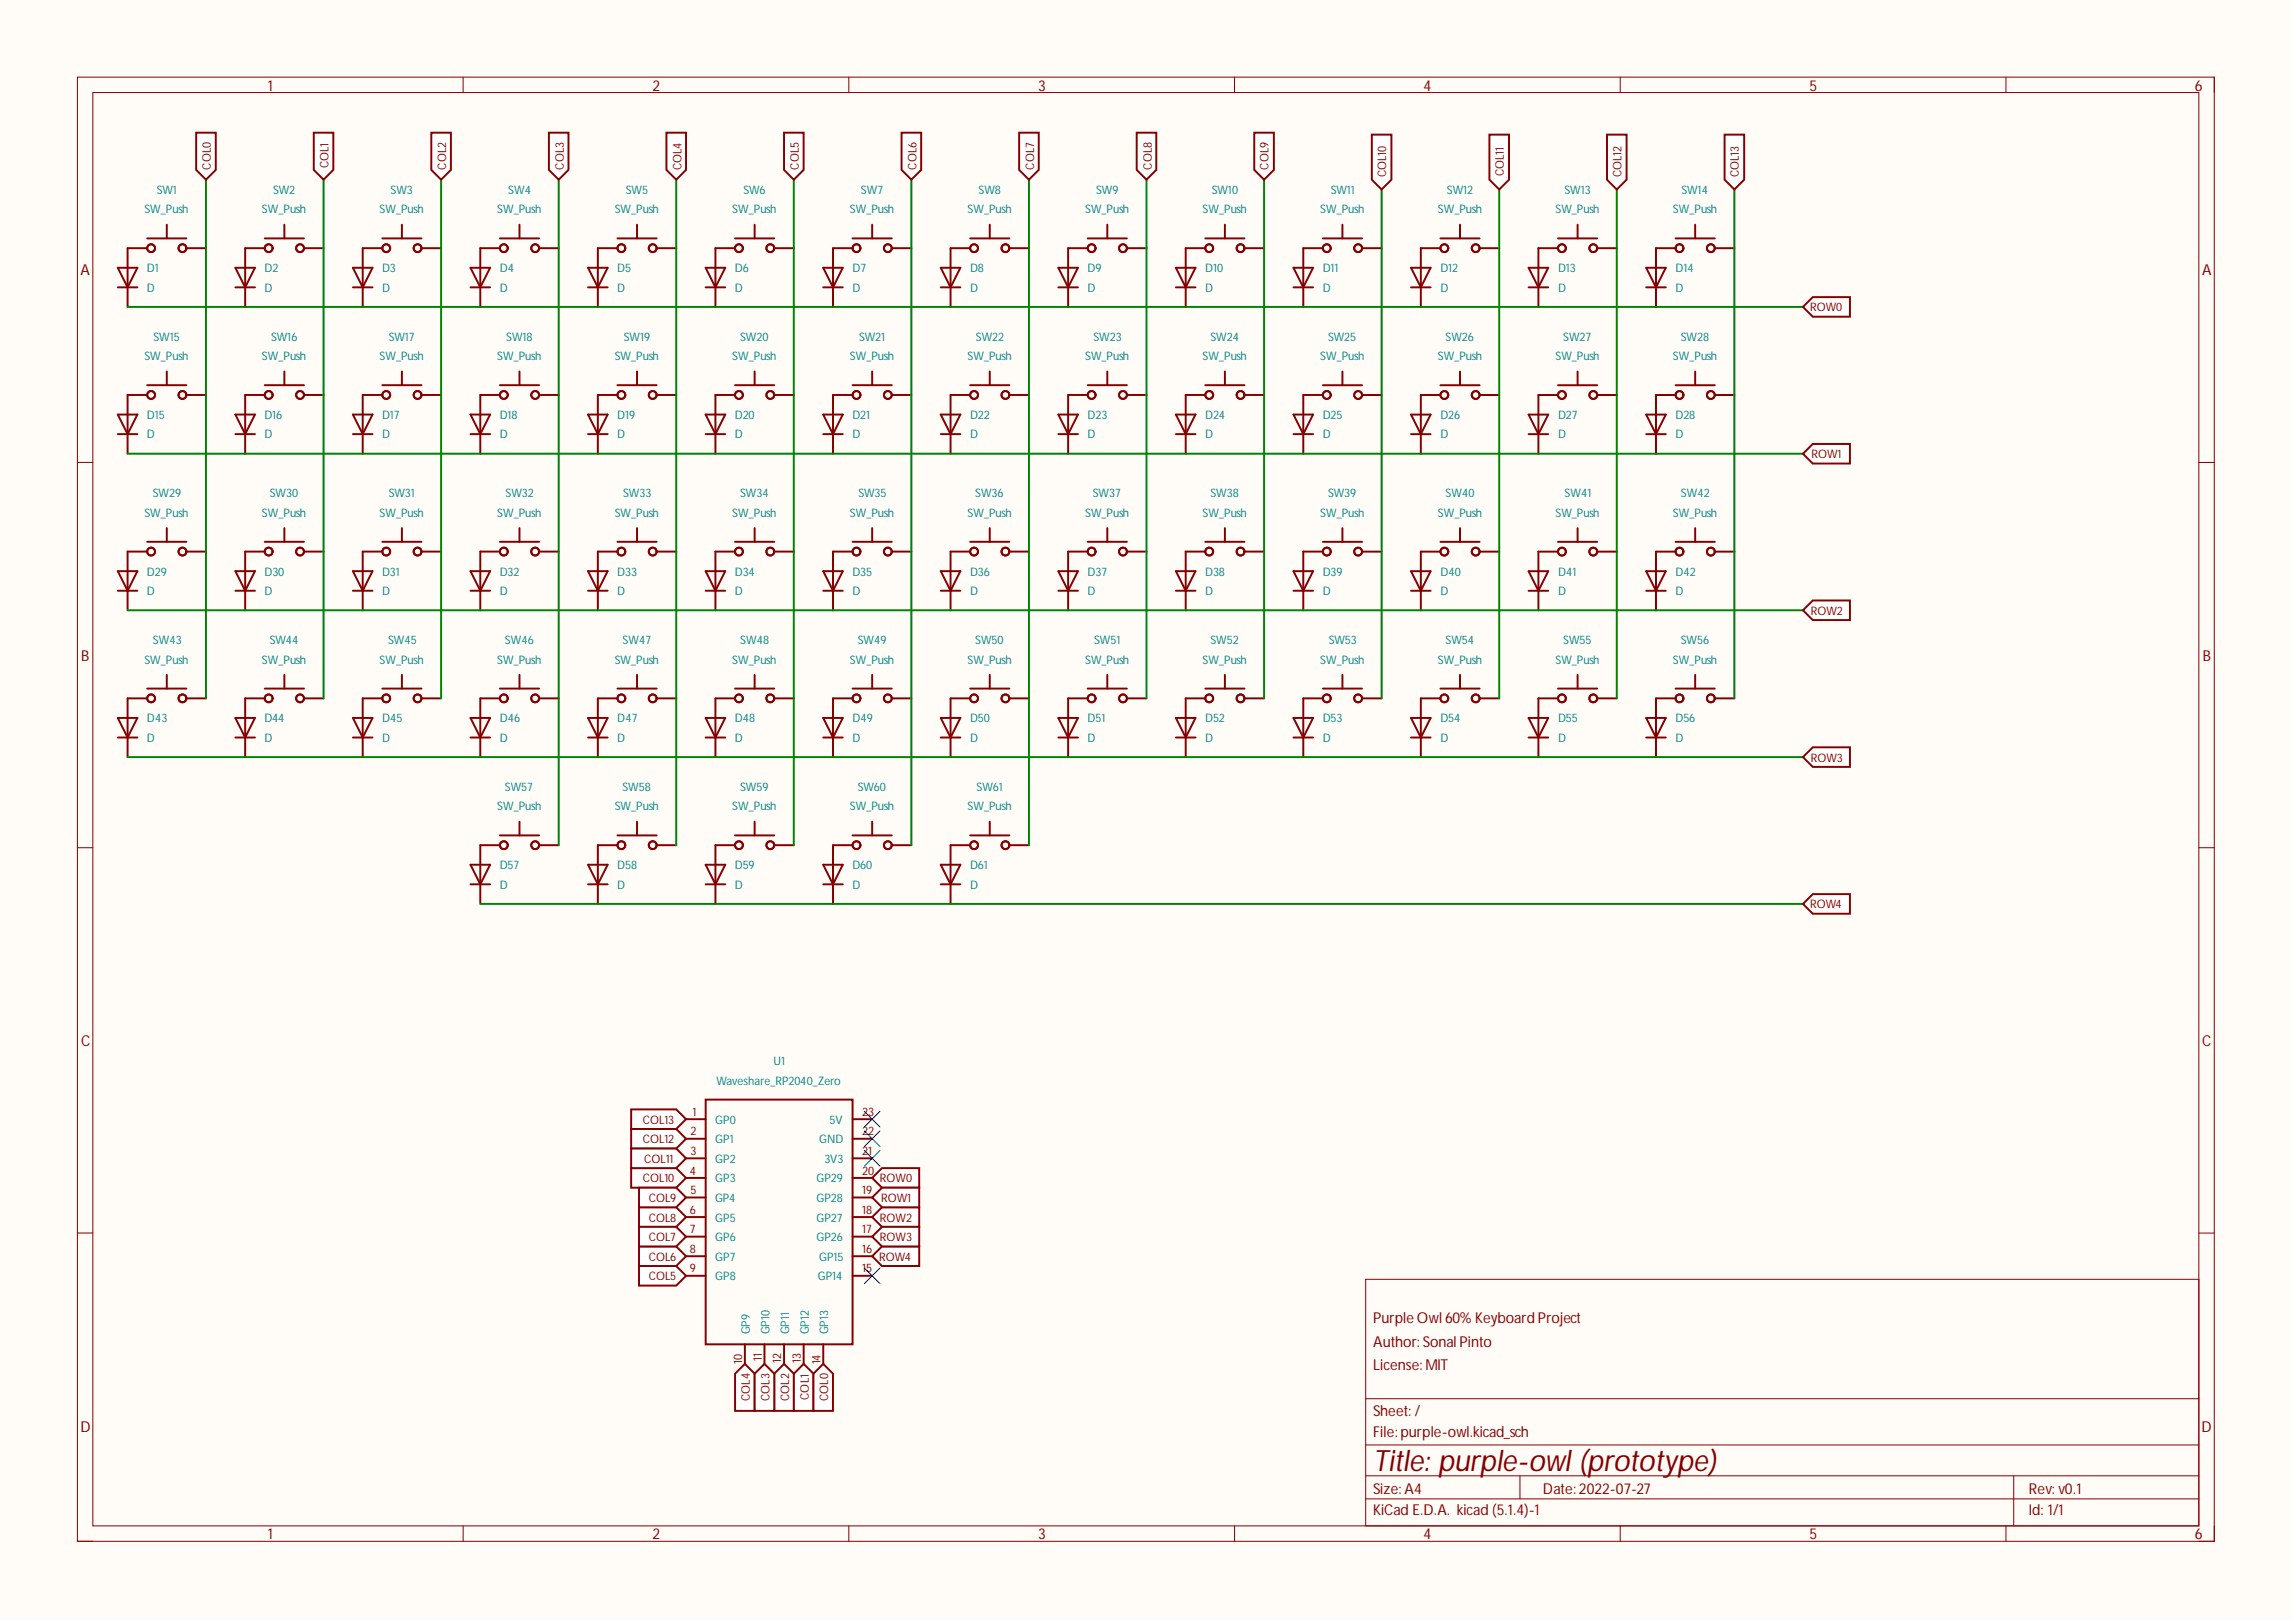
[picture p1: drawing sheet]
<svg xmlns="http://www.w3.org/2000/svg" width="297mm" height="210mm" viewBox="0 0 297 210" stroke-linecap="round" stroke-linejoin="round" font-family="sans-serif">
<defs><g id="words">
<text font-size="3.8" fill="#840000" x="177.6" y="190.3">Title: purple-owl (prototype)</text>
<g font-size="1.9" fill="#840000">
<text x="34.7" y="11.7">1</text>
<text x="84.4" y="11.7">2</text>
<text x="134.3" y="11.7">3</text>
<text x="184.2" y="11.7">4</text>
<text x="234.1" y="11.7">5</text>
<text x="284" y="11.7">6</text>
<text x="10.4" y="35.6">A</text>
<text x="284.9" y="35.6">A</text>
<text x="10.5" y="85.5">B</text>
<text x="285" y="85.5">B</text>
<text x="10.5" y="135.4">C</text>
<text x="284.9" y="135.4">C</text>
<text x="177.6" y="171.3">Purple Owl 60% Keyboard Project</text>
<text x="177.6" y="177.3">License:MIT</text>
<text x="177.6" y="174.3">Author:Sonal Pinto</text>
<text x="10.4" y="185.3">D</text>
<text x="177.6" y="185.9">File:purple-owl.kicad_sch</text>
<text x="177.6" y="183.2">Sheet: /</text>
<text x="284.8" y="185.3">D</text>
<text x="177.6" y="196.1">KiCad E.D.A. kicad (5.1.4)-1</text>
<text x="177.6" y="193.3">Size:A4</text>
<text x="199.6" y="193.3">Date:2022-07-27</text>
<text x="262.5" y="193.3">Rev: v0.1</text>
<text x="262.5" y="196.1">Id: 1/1</text>
<text x="34.7" y="199.2">1</text>
<text x="84.4" y="199.2">2</text>
<text x="134.3" y="199.2">3</text>
<text x="184.2" y="199.2">4</text>
<text x="234.1" y="199.2">5</text>
<text x="284" y="199.2">6</text>
</g>
<g font-size="1.5" fill="#800000">
<text x="27.3" y="22" transform="rotate(-90 27.3 22)">COL0</text>
<text x="42.5" y="21.8" transform="rotate(-90 42.5 21.8)">COL1</text>
<text x="57.7" y="22" transform="rotate(-90 57.7 22)">COL2</text>
<text x="72.9" y="22" transform="rotate(-90 72.9 22)">COL3</text>
<text x="88.1" y="22" transform="rotate(-90 88.1 22)">COL4</text>
<text x="103.4" y="22" transform="rotate(-90 103.4 22)">COL5</text>
<text x="118.6" y="22" transform="rotate(-90 118.6 22)">COL6</text>
<text x="133.8" y="22" transform="rotate(-90 133.8 22)">COL7</text>
<text x="149" y="22" transform="rotate(-90 149 22)">COL8</text>
<text x="164.1" y="22" transform="rotate(-90 164.1 22)">COL9</text>
<text x="179.3" y="23" transform="rotate(-90 179.3 23)">COL10</text>
<text x="194.5" y="22.8" transform="rotate(-90 194.5 22.8)">COL11</text>
<text x="209.8" y="23" transform="rotate(-90 209.8 23)">COL12</text>
<text x="225" y="23" transform="rotate(-90 225 23)">COL13</text>
<text x="234.2" y="40.3">ROW0</text>
<text x="234.4" y="59.3">ROW1</text>
<text x="234.3" y="79.5">ROW2</text>
<text x="234.3" y="98.5">ROW3</text>
<text x="234.2" y="117.5">ROW4</text>
<text x="83.2" y="147.9">COL12</text>
<text x="83.2" y="145.4">COL13</text>
<text x="83.2" y="153">COL10</text>
<text x="83.3" y="150.5">COL11</text>
<text x="83.9" y="155.5">COL9</text>
<text x="113.8" y="153">ROW0</text>
<text x="114" y="155.5">ROW1</text>
<text x="83.9" y="158.1">COL8</text>
<text x="83.9" y="160.6">COL7</text>
<text x="113.8" y="158.1">ROW2</text>
<text x="113.8" y="160.6">ROW3</text>
<text x="83.9" y="165.7">COL5</text>
<text x="83.9" y="163.1">COL6</text>
<text x="113.8" y="163.1">ROW4</text>
<text x="97" y="181.3" transform="rotate(-90 97 181.3)">COL4</text>
<text x="99.6" y="181.3" transform="rotate(-90 99.6 181.3)">COL3</text>
<text x="102.1" y="181.3" transform="rotate(-90 102.1 181.3)">COL2</text>
<text x="104.6" y="181.1" transform="rotate(-90 104.6 181.1)">COL1</text>
<text x="107.2" y="181.3" transform="rotate(-90 107.2 181.3)">COL0</text>
</g>
<g font-size="1.5" fill="#008484">
<text x="18.7" y="27.6">SW_Push</text>
<text x="20.3" y="25.1">SW1</text>
<text x="33.9" y="27.6">SW_Push</text>
<text x="35.3" y="25.1">SW2</text>
<text x="49.1" y="27.6">SW_Push</text>
<text x="50.5" y="25.1">SW3</text>
<text x="64.3" y="27.6">SW_Push</text>
<text x="65.8" y="25.1">SW4</text>
<text x="79.5" y="27.6">SW_Push</text>
<text x="81" y="25.1">SW5</text>
<text x="94.7" y="27.6">SW_Push</text>
<text x="96.2" y="25.1">SW6</text>
<text x="110" y="27.6">SW_Push</text>
<text x="111.4" y="25.1">SW7</text>
<text x="125.2" y="27.6">SW_Push</text>
<text x="126.6" y="25.1">SW8</text>
<text x="140.4" y="27.6">SW_Push</text>
<text x="141.8" y="25.1">SW9</text>
<text x="155.6" y="27.6">SW_Push</text>
<text x="156.8" y="25.1">SW10</text>
<text x="170.8" y="27.6">SW_Push</text>
<text x="172.2" y="25.1">SW11</text>
<text x="186" y="27.6">SW_Push</text>
<text x="187.2" y="25.1">SW12</text>
<text x="201.2" y="27.6">SW_Push</text>
<text x="202.4" y="25.1">SW13</text>
<text x="216.4" y="27.6">SW_Push</text>
<text x="217.5" y="25.1">SW14</text>
<text x="19" y="35.2">D1</text>
<text x="34.2" y="35.2">D2</text>
<text x="49.4" y="35.2">D3</text>
<text x="64.7" y="35.2">D4</text>
<text x="79.9" y="35.2">D5</text>
<text x="95.1" y="35.2">D6</text>
<text x="110.3" y="35.2">D7</text>
<text x="125.5" y="35.2">D8</text>
<text x="140.7" y="35.2">D9</text>
<text x="155.9" y="35.2">D10</text>
<text x="171.1" y="35.2">D11</text>
<text x="186.4" y="35.2">D12</text>
<text x="201.6" y="35.2">D13</text>
<text x="216.8" y="35.2">D14</text>
<text x="19" y="37.7">D</text>
<text x="34.2" y="37.7">D</text>
<text x="49.4" y="37.7">D</text>
<text x="64.7" y="37.7">D</text>
<text x="79.9" y="37.7">D</text>
<text x="95.1" y="37.7">D</text>
<text x="110.3" y="37.7">D</text>
<text x="125.5" y="37.7">D</text>
<text x="140.7" y="37.7">D</text>
<text x="155.9" y="37.7">D</text>
<text x="171.1" y="37.7">D</text>
<text x="186.4" y="37.7">D</text>
<text x="201.6" y="37.7">D</text>
<text x="216.8" y="37.7">D</text>
<text x="18.7" y="46.6">SW_Push</text>
<text x="19.9" y="44.1">SW15</text>
<text x="33.9" y="46.6">SW_Push</text>
<text x="35.1" y="44.1">SW16</text>
<text x="49.1" y="46.6">SW_Push</text>
<text x="50.3" y="44.1">SW17</text>
<text x="64.3" y="46.6">SW_Push</text>
<text x="65.5" y="44.1">SW18</text>
<text x="79.5" y="46.6">SW_Push</text>
<text x="80.7" y="44.1">SW19</text>
<text x="94.7" y="46.6">SW_Push</text>
<text x="95.8" y="44.1">SW20</text>
<text x="110" y="46.6">SW_Push</text>
<text x="111.1" y="44.1">SW21</text>
<text x="125.2" y="46.6">SW_Push</text>
<text x="126.3" y="44.1">SW22</text>
<text x="140.4" y="46.6">SW_Push</text>
<text x="141.5" y="44.1">SW23</text>
<text x="155.6" y="46.6">SW_Push</text>
<text x="156.6" y="44.1">SW24</text>
<text x="170.8" y="46.6">SW_Push</text>
<text x="171.8" y="44.1">SW25</text>
<text x="186" y="46.6">SW_Push</text>
<text x="187" y="44.1">SW26</text>
<text x="201.2" y="46.6">SW_Push</text>
<text x="202.2" y="44.1">SW27</text>
<text x="216.4" y="46.6">SW_Push</text>
<text x="217.5" y="44.1">SW28</text>
<text x="19" y="56.7">D</text>
<text x="19" y="54.2">D15</text>
<text x="34.2" y="56.7">D</text>
<text x="34.2" y="54.2">D16</text>
<text x="49.4" y="56.7">D</text>
<text x="49.4" y="54.2">D17</text>
<text x="64.7" y="56.7">D</text>
<text x="64.7" y="54.2">D18</text>
<text x="79.9" y="56.7">D</text>
<text x="79.9" y="54.2">D19</text>
<text x="95.1" y="56.7">D</text>
<text x="95.1" y="54.2">D20</text>
<text x="110.3" y="56.7">D</text>
<text x="110.3" y="54.2">D21</text>
<text x="125.5" y="56.7">D</text>
<text x="125.5" y="54.2">D22</text>
<text x="140.7" y="56.7">D</text>
<text x="140.7" y="54.2">D23</text>
<text x="155.9" y="56.7">D</text>
<text x="155.9" y="54.2">D24</text>
<text x="171.1" y="56.7">D</text>
<text x="171.1" y="54.2">D25</text>
<text x="186.4" y="56.7">D</text>
<text x="186.4" y="54.2">D26</text>
<text x="201.6" y="56.7">D</text>
<text x="201.6" y="54.2">D27</text>
<text x="216.8" y="56.7">D</text>
<text x="216.8" y="54.2">D28</text>
<text x="19.8" y="64.3">SW29</text>
<text x="34.9" y="64.3">SW30</text>
<text x="50.3" y="64.3">SW31</text>
<text x="65.4" y="64.3">SW32</text>
<text x="80.6" y="64.3">SW33</text>
<text x="95.8" y="64.3">SW34</text>
<text x="111" y="64.3">SW35</text>
<text x="126.2" y="64.3">SW36</text>
<text x="141.4" y="64.3">SW37</text>
<text x="156.6" y="64.3">SW38</text>
<text x="171.8" y="64.3">SW39</text>
<text x="187" y="64.3">SW40</text>
<text x="202.4" y="64.3">SW41</text>
<text x="217.5" y="64.3">SW42</text>
<text x="18.7" y="66.9">SW_Push</text>
<text x="33.9" y="66.9">SW_Push</text>
<text x="49.1" y="66.9">SW_Push</text>
<text x="64.3" y="66.9">SW_Push</text>
<text x="79.5" y="66.9">SW_Push</text>
<text x="94.7" y="66.9">SW_Push</text>
<text x="110" y="66.9">SW_Push</text>
<text x="125.2" y="66.9">SW_Push</text>
<text x="140.4" y="66.9">SW_Push</text>
<text x="155.6" y="66.9">SW_Push</text>
<text x="170.8" y="66.9">SW_Push</text>
<text x="186" y="66.9">SW_Push</text>
<text x="201.2" y="66.9">SW_Push</text>
<text x="216.4" y="66.9">SW_Push</text>
<text x="19" y="77">D</text>
<text x="19" y="74.5">D29</text>
<text x="34.2" y="77">D</text>
<text x="34.2" y="74.5">D30</text>
<text x="49.4" y="77">D</text>
<text x="49.4" y="74.5">D31</text>
<text x="64.7" y="77">D</text>
<text x="64.7" y="74.5">D32</text>
<text x="79.9" y="77">D</text>
<text x="79.9" y="74.5">D33</text>
<text x="95.1" y="77">D</text>
<text x="95.1" y="74.5">D34</text>
<text x="110.3" y="77">D</text>
<text x="110.3" y="74.5">D35</text>
<text x="125.5" y="77">D</text>
<text x="125.5" y="74.5">D36</text>
<text x="140.7" y="77">D</text>
<text x="140.7" y="74.5">D37</text>
<text x="155.9" y="77">D</text>
<text x="155.9" y="74.5">D38</text>
<text x="171.1" y="77">D</text>
<text x="171.1" y="74.5">D39</text>
<text x="186.4" y="77">D</text>
<text x="186.4" y="74.5">D40</text>
<text x="201.6" y="77">D</text>
<text x="201.6" y="74.5">D41</text>
<text x="216.8" y="77">D</text>
<text x="216.8" y="74.5">D42</text>
<text x="19.8" y="83.3">SW43</text>
<text x="34.9" y="83.3">SW44</text>
<text x="50.2" y="83.3">SW45</text>
<text x="65.3" y="83.3">SW46</text>
<text x="80.5" y="83.3">SW47</text>
<text x="95.8" y="83.3">SW48</text>
<text x="111" y="83.3">SW49</text>
<text x="126.2" y="83.3">SW50</text>
<text x="141.6" y="83.3">SW51</text>
<text x="156.6" y="83.3">SW52</text>
<text x="171.9" y="83.3">SW53</text>
<text x="187" y="83.3">SW54</text>
<text x="202.2" y="83.3">SW55</text>
<text x="217.5" y="83.3">SW56</text>
<text x="18.7" y="85.9">SW_Push</text>
<text x="33.9" y="85.9">SW_Push</text>
<text x="49.1" y="85.9">SW_Push</text>
<text x="64.3" y="85.9">SW_Push</text>
<text x="79.5" y="85.9">SW_Push</text>
<text x="94.7" y="85.9">SW_Push</text>
<text x="110" y="85.9">SW_Push</text>
<text x="125.2" y="85.9">SW_Push</text>
<text x="140.4" y="85.9">SW_Push</text>
<text x="155.6" y="85.9">SW_Push</text>
<text x="170.8" y="85.9">SW_Push</text>
<text x="186" y="85.9">SW_Push</text>
<text x="201.2" y="85.9">SW_Push</text>
<text x="216.4" y="85.9">SW_Push</text>
<text x="19" y="93.5">D43</text>
<text x="34.2" y="93.5">D44</text>
<text x="49.4" y="93.5">D45</text>
<text x="64.7" y="93.5">D46</text>
<text x="79.9" y="93.5">D47</text>
<text x="95.1" y="93.5">D48</text>
<text x="110.3" y="93.5">D49</text>
<text x="125.5" y="93.5">D50</text>
<text x="140.7" y="93.5">D51</text>
<text x="155.9" y="93.5">D52</text>
<text x="171.1" y="93.5">D53</text>
<text x="186.4" y="93.5">D54</text>
<text x="201.6" y="93.5">D55</text>
<text x="216.8" y="93.5">D56</text>
<text x="19" y="96">D</text>
<text x="34.2" y="96">D</text>
<text x="49.4" y="96">D</text>
<text x="64.7" y="96">D</text>
<text x="79.9" y="96">D</text>
<text x="95.1" y="96">D</text>
<text x="110.3" y="96">D</text>
<text x="125.5" y="96">D</text>
<text x="140.7" y="96">D</text>
<text x="155.9" y="96">D</text>
<text x="171.1" y="96">D</text>
<text x="186.4" y="96">D</text>
<text x="201.6" y="96">D</text>
<text x="216.8" y="96">D</text>
<text x="64.3" y="104.9">SW_Push</text>
<text x="65.3" y="102.3">SW57</text>
<text x="79.5" y="104.9">SW_Push</text>
<text x="80.5" y="102.3">SW58</text>
<text x="94.7" y="104.9">SW_Push</text>
<text x="95.8" y="102.3">SW59</text>
<text x="110" y="104.9">SW_Push</text>
<text x="111" y="102.3">SW60</text>
<text x="125.2" y="104.9">SW_Push</text>
<text x="126.3" y="102.3">SW61</text>
<text x="64.7" y="112.5">D57</text>
<text x="79.9" y="112.5">D58</text>
<text x="95.1" y="112.5">D59</text>
<text x="110.3" y="112.5">D60</text>
<text x="125.5" y="112.5">D61</text>
<text x="64.7" y="115">D</text>
<text x="79.9" y="115">D</text>
<text x="95.1" y="115">D</text>
<text x="110.3" y="115">D</text>
<text x="125.5" y="115">D</text>
<text x="100.1" y="137.8">U1</text>
<text x="92.7" y="140.3">Waveshare_RP2040_Zero</text>
<text x="92.5" y="147.9">GP1</text>
<text x="92.5" y="145.4">GP0</text>
<text x="106" y="147.9">GND</text>
<text x="107.3" y="145.4">5V</text>
<text x="92.5" y="155.5">GP4</text>
<text x="92.5" y="153">GP3</text>
<text x="92.5" y="150.5">GP2</text>
<text x="105.6" y="153">GP29</text>
<text x="105.6" y="155.5">GP28</text>
<text x="106.7" y="150.5">3V3</text>
<text x="92.5" y="160.6">GP6</text>
<text x="92.5" y="158.1">GP5</text>
<text x="105.6" y="158.1">GP27</text>
<text x="105.6" y="160.6">GP26</text>
<text x="92.5" y="163.1">GP7</text>
<text x="92.5" y="165.7">GP8</text>
<text x="105.8" y="165.7">GP14</text>
<text x="106" y="163.1">GP15</text>
<text x="97" y="172.7" transform="rotate(-90 97 172.7)">GP9</text>
<text x="99.6" y="172.7" transform="rotate(-90 99.6 172.7)">GP10</text>
<text x="102.1" y="172.7" transform="rotate(-90 102.1 172.7)">GP11</text>
<text x="104.6" y="172.7" transform="rotate(-90 104.6 172.7)">GP12</text>
<text x="107.2" y="172.7" transform="rotate(-90 107.2 172.7)">GP13</text>
</g>
<g font-size="1.5" fill="#840000">
<text x="89.3" y="149.5">3</text>
<text x="89.3" y="146.9">2</text>
<text x="89.6" y="144.4">1</text>
<text x="111.6" y="144.4">23</text>
<text x="111.6" y="146.9">22</text>
<text x="111.6" y="149.5">21</text>
<text x="89.2" y="152">4</text>
<text x="89.3" y="154.5">5</text>
<text x="111.6" y="152">20</text>
<text x="111.6" y="154.5">19</text>
<text x="89.2" y="159.6">7</text>
<text x="89.2" y="157.1">6</text>
<text x="111.6" y="157.1">18</text>
<text x="111.6" y="159.6">17</text>
<text x="89.2" y="162.1">8</text>
<text x="89.2" y="164.7">9</text>
<text x="111.6" y="162.1">16</text>
<text x="111.6" y="164.7">15</text>
<text x="96" y="176.5" transform="rotate(-90 96 176.5)">10</text>
<text x="98.5" y="176.2" transform="rotate(-90 98.5 176.2)">11</text>
<text x="101.1" y="176.4" transform="rotate(-90 101.1 176.4)">12</text>
<text x="103.6" y="176.4" transform="rotate(-90 103.6 176.4)">13</text>
<text x="106.1" y="176.6" transform="rotate(-90 106.1 176.6)">14</text>
</g>
</g></defs>
<g fill="#fffcf8">
<path d="M0 0h296.4v209.4h-296.4z" fill-rule="evenodd"/>
<path d="M0 0h296.4v209.4h-296.4z" fill-rule="evenodd"/>
</g>
<g fill="none" stroke="#840000" stroke-width=".13">
<path d="M10 10h276.5v189.5h-276.5zM12 12h272.5v185.5h-272.5zM59.9 10v2M109.8 10v2M159.7 10v2M209.6 10v2M259.5 10v2M286.5 10v2M10 59.8h2M284.5 59.8h2M10 109.7h2M284.5 109.7h2"/>
<path d="M10 159.6h2M284.5 159.6h2M176.7 165.6h107.8v31.9h-107.8zM10 199.5h2M59.9 197.5v2M109.8 197.5v2M159.7 197.5v2M176.7 194h107.8M176.7 191h107.8M176.7 187h107.8M176.7 181h107.8M196.6 191v3"/>
<path d="M209.6 197.5v2M259.5 197.5v2M260.5 191v6.5M286.5 197.5v2h-2"/>
</g>
<g fill="none" stroke="#840000" stroke-width=".25">
<path d="M15.2 37.2h2.6M15.2 34.7h2.6l-1.3 2.5zM19 30.9h5.1M19 32.1h-2.5v7.6M21.6 29.1v1.8M24.1 32.1h2.5M30.5 37.2h2.5M30.5 34.7h2.5l-1.3 2.5zM34.3 30.9h5M34.3 32.1h-2.6v7.6M36.8 29.1v1.8M39.3 32.1h2.6"/>
<path d="M45.7 37.2h2.5M45.7 34.7h2.5l-1.3 2.5zM49.5 30.9h5M49.5 32.1h-2.6v7.6M52 29.1v1.8M54.5 32.1h2.6M60.9 37.2h2.5M60.9 34.7h2.5l-1.3 2.5zM64.7 30.9h5M64.7 32.1h-2.6v7.6M67.2 29.1v1.8M69.7 32.1h2.6"/>
<path d="M76.1 37.2h2.5M76.1 34.7h2.5l-1.3 2.5zM79.9 32.1h-2.6v7.6M79.9 30.9h5.1M82.4 29.1v1.8M85 32.1h2.5M91.3 37.2h2.5M91.3 34.7h2.5l-1.2 2.5zM95.1 30.9h5.1M95.1 32.1h-2.5v7.6M97.6 29.1v1.8M100.2 32.1h2.5"/>
<path d="M106.5 37.2h2.5M106.5 34.7h2.5l-1.2 2.5zM110.3 30.9h5.1M110.3 32.1h-2.5v7.6M112.8 29.1v1.8M115.4 32.1h2.5M121.7 37.2h2.5M121.7 34.7h2.5l-1.2 2.5zM125.5 30.9h5.1M125.5 32.1h-2.5v7.6M128 29.1v1.8M130.6 32.1h2.5"/>
<path d="M136.9 37.2h2.6M136.9 34.7h2.6l-1.3 2.5zM140.7 30.9h5.1M140.7 32.1h-2.5v7.6M143.3 29.1v1.8M145.8 32.1h2.5M152.1 37.2h2.6M152.1 34.7h2.6l-1.3 2.5zM155.9 30.9h5.1M155.9 32.1h-2.5v7.6M158.5 29.1v1.8M161 32.1h2.5"/>
<path d="M167.3 37.2h2.6M167.3 34.7h2.6l-1.3 2.5zM171.1 32.1h-2.5v7.6M171.1 30.9h5.1M173.7 29.1v1.8M176.2 32.1h2.5M182.5 37.2h2.6M182.5 34.7h2.6l-1.3 2.5zM186.4 30.9h5M186.4 32.1h-2.6v7.6M188.9 29.1v1.8M191.4 32.1h2.6"/>
<path d="M197.8 37.2h2.5M197.8 34.7h2.5l-1.3 2.5zM201.6 30.9h5M201.6 32.1h-2.6v7.6M204.1 29.1v1.8M206.6 32.1h2.6M213 37.2h2.5M213 34.7h2.5l-1.3 2.5zM216.8 30.9h5M216.8 32.1h-2.6v7.6M219.3 29.1v1.8M221.8 32.1h2.6"/>
<path d="M15.2 56.2h2.6M15.2 53.6h2.6l-1.3 2.6zM19 49.8h5.1M19 51.1h-2.5v7.6M21.6 48.1v1.7M24.1 51.1h2.5M30.5 56.2h2.5M30.5 53.6h2.5l-1.3 2.6zM34.3 49.8h5M34.3 51.1h-2.6v7.6M36.8 48.1v1.7M39.3 51.1h2.6"/>
<path d="M45.7 56.2h2.5M45.7 53.6h2.5l-1.3 2.6zM49.5 49.8h5M49.5 51.1h-2.6v7.6M52 48.1v1.7M54.5 51.1h2.6M60.9 56.2h2.5M60.9 53.6h2.5l-1.3 2.6zM64.7 49.8h5M64.7 51.1h-2.6v7.6M67.2 48.1v1.7M69.7 51.1h2.6"/>
<path d="M76.1 56.2h2.5M76.1 53.6h2.5l-1.3 2.6zM79.9 51.1h-2.6v7.6M79.9 49.8h5.1M82.4 48.1v1.7M85 51.1h2.5M91.3 56.2h2.5M91.3 53.6h2.5l-1.2 2.6zM95.1 51.1h-2.5v7.6M95.1 49.8h5.1M97.6 48.1v1.7M100.2 51.1h2.5"/>
<path d="M106.5 56.2h2.5M106.5 53.6h2.5l-1.2 2.6zM110.3 49.8h5.1M110.3 51.1h-2.5v7.6M112.8 48.1v1.7M115.4 51.1h2.5M121.7 56.2h2.5M121.7 53.6h2.5l-1.2 2.6zM125.5 49.8h5.1M125.5 51.1h-2.5v7.6M128 48.1v1.7M130.6 51.1h2.5"/>
<path d="M136.9 56.2h2.6M136.9 53.6h2.6l-1.3 2.6zM140.7 49.8h5.1M140.7 51.1h-2.5v7.6M143.3 48.1v1.7M145.8 51.1h2.5M152.1 56.2h2.6M152.1 53.6h2.6l-1.3 2.6zM155.9 51.1h-2.5v7.6M155.9 49.8h5.1M158.5 48.1v1.7M161 51.1h2.5"/>
<path d="M167.3 56.2h2.6M167.3 53.6h2.6l-1.3 2.6zM171.1 51.1h-2.5v7.6M171.1 49.9h5.1M173.7 48.1v1.8M176.2 51.1h2.5M182.5 56.2h2.6M182.5 53.7h2.6l-1.3 2.5zM186.4 49.9h5M186.4 51.1h-2.6v7.6M188.9 48.1v1.8M191.4 51.1h2.6"/>
<path d="M197.8 56.2h2.5M197.8 53.7h2.5l-1.3 2.5zM201.6 49.9h5M201.6 51.1h-2.6v7.6M204.1 48.1v1.8M206.6 51.1h2.6M213 56.2h2.5M213 53.7h2.5l-1.3 2.5zM216.8 49.9h5M216.8 51.1h-2.6v7.6M219.3 48.1v1.8M221.8 51.1h2.6"/>
<path d="M15.2 76.4h2.6M15.2 73.9h2.6l-1.3 2.5zM19 70.1h5.1M19 71.4h-2.5v7.6M21.6 68.3v1.8M24.1 71.4h2.5M30.5 76.4h2.5M30.5 73.9h2.5l-1.3 2.5zM34.3 70.1h5M34.3 71.4h-2.6v7.6M36.8 68.3v1.8M39.3 71.4h2.6"/>
<path d="M45.7 76.4h2.5M45.7 73.9h2.5l-1.3 2.5zM49.5 70.1h5M49.5 71.4h-2.6v7.6M52 68.3v1.8M54.5 71.4h2.6M60.9 76.4h2.5M60.9 73.9h2.5l-1.3 2.5zM64.7 70.1h5M64.7 71.4h-2.6v7.6M67.2 68.3v1.8M69.7 71.4h2.6"/>
<path d="M76.1 76.4h2.5M76.1 73.9h2.5l-1.3 2.5zM79.9 71.4h-2.6v7.6M79.9 70.1h5.1M82.4 68.3v1.8M85 71.4h2.5M91.3 76.4h2.5M91.3 73.9h2.5l-1.2 2.5zM95.1 70.1h5.1M95.1 71.4h-2.5v7.6M97.6 68.3v1.8M100.2 71.4h2.5"/>
<path d="M106.5 76.4h2.5M106.5 73.9h2.5l-1.2 2.5zM110.3 70.1h5.1M110.3 71.4h-2.5v7.6M112.8 68.3v1.8M115.4 71.4h2.5M121.7 76.4h2.5M121.7 73.9h2.5l-1.2 2.5zM125.5 70.1h5.1M125.5 71.4h-2.5v7.6M128 68.3v1.8M130.6 71.4h2.5"/>
<path d="M136.9 76.4h2.6M136.9 73.9h2.6l-1.3 2.5zM140.7 70.1h5.1M140.7 71.4h-2.5v7.6M143.3 68.3v1.8M145.8 71.4h2.5M152.1 76.4h2.6M152.1 73.9h2.6l-1.3 2.5zM155.9 71.4h-2.5v7.6M155.9 70.1h5.1M158.5 68.3v1.8M161 71.4h2.5"/>
<path d="M167.3 76.4h2.6M167.3 73.9h2.6l-1.3 2.5zM171.1 71.4h-2.5v7.6M171.1 70.1h5.1M173.7 68.3v1.8M176.2 71.4h2.5M182.5 76.5h2.6M182.5 73.9h2.6l-1.3 2.6zM186.4 70.1h5M186.4 71.4h-2.6v7.6M188.9 68.3v1.8M191.4 71.4h2.6"/>
<path d="M197.8 76.5h2.5M197.8 73.9h2.5l-1.3 2.6zM201.6 70.1h5M201.6 71.4h-2.6v7.6M204.1 68.3v1.8M206.6 71.4h2.6M213 76.5h2.5M213 73.9h2.5l-1.3 2.6zM216.8 70.1h5M216.8 71.4h-2.6v7.6M219.3 68.3v1.8M221.8 71.4h2.6"/>
<path d="M15.2 95.4h2.6M15.2 92.9h2.6l-1.3 2.5zM19 89.1h5.1M19 90.4h-2.5v7.6M21.6 87.3v1.8M24.1 90.4h2.5M30.5 95.4h2.5M30.5 92.9h2.5l-1.3 2.5zM34.3 89.1h5M34.3 90.4h-2.6v7.6M36.8 87.3v1.8M39.3 90.4h2.6"/>
<path d="M45.7 95.4h2.5M45.7 92.9h2.5l-1.3 2.5zM49.5 89.1h5M49.5 90.4h-2.6v7.6M52 87.3v1.8M54.5 90.4h2.6M60.9 95.4h2.5M60.9 92.9h2.5l-1.3 2.5zM64.7 89.1h5M64.7 90.4h-2.6v7.6M67.2 87.3v1.8M69.7 90.4h2.6"/>
<path d="M76.1 95.4h2.5M76.1 92.9h2.5l-1.3 2.5zM79.9 90.4h-2.6v7.6M79.9 89.1h5.1M82.4 87.3v1.8M85 90.4h2.5M91.3 95.4h2.5M91.3 92.9h2.5l-1.2 2.5zM95.1 89.1h5.1M95.1 90.4h-2.5v7.6M97.6 87.3v1.8M100.2 90.4h2.5"/>
<path d="M106.5 95.4h2.5M106.5 92.9h2.5l-1.2 2.5zM110.3 89.1h5.1M110.3 90.4h-2.5v7.6M112.8 87.3v1.8M115.4 90.4h2.5M121.7 95.4h2.5M121.7 92.9h2.5l-1.2 2.5zM125.5 89.1h5.1M125.5 90.4h-2.5v7.6M128 87.3v1.8M130.6 90.4h2.5"/>
<path d="M136.9 95.4h2.6M136.9 92.9h2.6l-1.3 2.5zM140.7 89.1h5.1M140.7 90.4h-2.5v7.6M143.3 87.3v1.8M145.8 90.4h2.5M152.1 95.4h2.6M152.1 92.9h2.6l-1.3 2.5zM155.9 89.1h5.1M155.9 90.4h-2.5v7.6M158.5 87.3v1.8M161 90.4h2.5"/>
<path d="M167.3 95.4h2.6M167.3 92.9h2.6l-1.3 2.5zM171.1 90.4h-2.5v7.6M171.1 89.1h5.1M173.7 87.3v1.8M176.2 90.4h2.5M182.5 95.4h2.6M182.5 92.9h2.6l-1.3 2.5zM186.4 89.1h5M186.4 90.4h-2.6v7.6M188.9 87.3v1.8M191.4 90.4h2.6"/>
<path d="M197.8 95.4h2.5M197.8 92.9h2.5l-1.3 2.5zM201.6 89.1h5M201.6 90.4h-2.6v7.6M204.1 87.3v1.8M206.6 90.4h2.6M213 95.4h2.5M213 92.9h2.5l-1.3 2.5zM216.8 89.1h5M216.8 90.4h-2.6v7.6M219.3 87.3v1.8M221.8 90.4h2.6"/>
<path d="M60.9 114.4h2.5M60.9 111.9h2.5l-1.3 2.5zM64.7 108.1h5M64.7 109.4h-2.6v7.6M67.2 106.3v1.8M69.7 109.4h2.6M76.1 114.4h2.5M76.1 111.9h2.5l-1.3 2.5zM79.9 109.4h-2.6v7.6M79.9 108.1h5.1M82.4 106.3v1.8M85 109.4h2.5"/>
<path d="M91.3 114.4h2.5M91.3 111.9h2.5l-1.2 2.5zM95.1 109.4h-2.5v7.6M95.1 108.1h5.1M97.6 106.3v1.8M100.2 109.4h2.5M106.5 114.4h2.5M106.5 111.9h2.5l-1.2 2.5zM110.3 108.1h5.1M110.3 109.4h-2.5v7.6M112.8 106.3v1.8M115.4 109.4h2.5"/>
<path d="M121.7 114.4h2.5M121.7 111.9h2.5l-1.2 2.5zM125.5 108.1h5.1M125.5 109.4h-2.5v7.6M128 106.3v1.8M130.6 109.4h2.5M88.8 157.5h2.5M88.8 155h2.5M88.8 152.4h2.5M88.8 149.9h2.5M88.8 144.8h2.5M88.8 147.4h2.5"/>
<path d="M91.3 142.3h19v31.7h-19zM110.3 157.5h2.5M110.3 155h2.5M110.3 152.4h2.5M110.3 149.9h2.5M110.3 144.8h2.5M110.3 147.4h2.5M88.8 160h2.5M88.8 162.6h2.5M88.8 165.1h2.5M96.4 174v2.5M98.9 174v2.5"/>
<path d="M101.4 174v2.5M104 174v2.5M106.5 174v2.5M110.3 160h2.5M110.3 162.6h2.5M110.3 165.1h2.5"/>
<circle cx="19.5" cy="32.1" r=".51"/>
<circle cx="23.6" cy="32.1" r=".51"/>
<circle cx="34.8" cy="32.1" r=".51"/>
<circle cx="38.8" cy="32.1" r=".51"/>
<circle cx="50" cy="32.1" r=".51"/>
<circle cx="54" cy="32.1" r=".51"/>
<circle cx="65.2" cy="32.1" r=".51"/>
<circle cx="69.2" cy="32.1" r=".51"/>
<circle cx="80.4" cy="32.1" r=".51"/>
<circle cx="84.4" cy="32.1" r=".51"/>
<circle cx="95.6" cy="32.1" r=".51"/>
<circle cx="99.7" cy="32.1" r=".51"/>
<circle cx="110.8" cy="32.1" r=".51"/>
<circle cx="114.9" cy="32.1" r=".51"/>
<circle cx="126" cy="32.1" r=".51"/>
<circle cx="130.1" cy="32.1" r=".51"/>
<circle cx="141.2" cy="32.1" r=".51"/>
<circle cx="145.3" cy="32.1" r=".51"/>
<circle cx="156.4" cy="32.1" r=".51"/>
<circle cx="160.5" cy="32.1" r=".51"/>
<circle cx="171.7" cy="32.1" r=".51"/>
<circle cx="175.7" cy="32.1" r=".51"/>
<circle cx="186.9" cy="32.1" r=".51"/>
<circle cx="190.9" cy="32.1" r=".51"/>
<circle cx="202.1" cy="32.1" r=".51"/>
<circle cx="206.1" cy="32.1" r=".51"/>
<circle cx="217.3" cy="32.1" r=".51"/>
<circle cx="221.3" cy="32.1" r=".51"/>
<circle cx="19.5" cy="51.1" r=".51"/>
<circle cx="23.6" cy="51.1" r=".51"/>
<circle cx="34.8" cy="51.1" r=".51"/>
<circle cx="38.8" cy="51.1" r=".51"/>
<circle cx="50" cy="51.1" r=".51"/>
<circle cx="54" cy="51.1" r=".51"/>
<circle cx="65.2" cy="51.1" r=".51"/>
<circle cx="69.2" cy="51.1" r=".51"/>
<circle cx="80.4" cy="51.1" r=".51"/>
<circle cx="84.4" cy="51.1" r=".51"/>
<circle cx="95.6" cy="51.1" r=".51"/>
<circle cx="99.7" cy="51.1" r=".51"/>
<circle cx="110.8" cy="51.1" r=".51"/>
<circle cx="114.9" cy="51.1" r=".51"/>
<circle cx="126" cy="51.1" r=".51"/>
<circle cx="130.1" cy="51.1" r=".51"/>
<circle cx="141.2" cy="51.1" r=".51"/>
<circle cx="145.3" cy="51.1" r=".51"/>
<circle cx="156.4" cy="51.1" r=".51"/>
<circle cx="160.5" cy="51.1" r=".51"/>
<circle cx="171.7" cy="51.1" r=".51"/>
<circle cx="175.7" cy="51.1" r=".51"/>
<circle cx="186.9" cy="51.1" r=".51"/>
<circle cx="190.9" cy="51.1" r=".51"/>
<circle cx="202.1" cy="51.1" r=".51"/>
<circle cx="206.1" cy="51.1" r=".51"/>
<circle cx="217.3" cy="51.1" r=".51"/>
<circle cx="221.3" cy="51.1" r=".51"/>
<circle cx="19.5" cy="71.4" r=".51"/>
<circle cx="23.6" cy="71.4" r=".51"/>
<circle cx="34.8" cy="71.4" r=".51"/>
<circle cx="38.8" cy="71.4" r=".51"/>
<circle cx="50" cy="71.4" r=".51"/>
<circle cx="54" cy="71.4" r=".51"/>
<circle cx="65.2" cy="71.4" r=".51"/>
<circle cx="69.2" cy="71.4" r=".51"/>
<circle cx="80.4" cy="71.4" r=".51"/>
<circle cx="84.4" cy="71.4" r=".51"/>
<circle cx="95.6" cy="71.4" r=".51"/>
<circle cx="99.7" cy="71.4" r=".51"/>
<circle cx="110.8" cy="71.4" r=".51"/>
<circle cx="114.9" cy="71.4" r=".51"/>
<circle cx="126" cy="71.4" r=".51"/>
<circle cx="130.1" cy="71.4" r=".51"/>
<circle cx="141.2" cy="71.4" r=".51"/>
<circle cx="145.3" cy="71.4" r=".51"/>
<circle cx="156.4" cy="71.4" r=".51"/>
<circle cx="160.5" cy="71.4" r=".51"/>
<circle cx="171.7" cy="71.4" r=".51"/>
<circle cx="175.7" cy="71.4" r=".51"/>
<circle cx="186.9" cy="71.4" r=".51"/>
<circle cx="190.9" cy="71.4" r=".51"/>
<circle cx="202.1" cy="71.4" r=".51"/>
<circle cx="206.1" cy="71.4" r=".51"/>
<circle cx="217.3" cy="71.4" r=".51"/>
<circle cx="221.3" cy="71.4" r=".51"/>
<circle cx="19.5" cy="90.4" r=".51"/>
<circle cx="23.6" cy="90.4" r=".51"/>
<circle cx="34.8" cy="90.4" r=".51"/>
<circle cx="38.8" cy="90.4" r=".51"/>
<circle cx="50" cy="90.4" r=".51"/>
<circle cx="54" cy="90.4" r=".51"/>
<circle cx="65.2" cy="90.4" r=".51"/>
<circle cx="69.2" cy="90.4" r=".51"/>
<circle cx="80.4" cy="90.4" r=".51"/>
<circle cx="84.4" cy="90.4" r=".51"/>
<circle cx="95.6" cy="90.4" r=".51"/>
<circle cx="99.7" cy="90.4" r=".51"/>
<circle cx="110.8" cy="90.4" r=".51"/>
<circle cx="114.9" cy="90.4" r=".51"/>
<circle cx="126" cy="90.4" r=".51"/>
<circle cx="130.1" cy="90.4" r=".51"/>
<circle cx="141.2" cy="90.4" r=".51"/>
<circle cx="145.3" cy="90.4" r=".51"/>
<circle cx="156.4" cy="90.4" r=".51"/>
<circle cx="160.5" cy="90.4" r=".51"/>
<circle cx="171.7" cy="90.4" r=".51"/>
<circle cx="175.7" cy="90.4" r=".51"/>
<circle cx="186.9" cy="90.4" r=".51"/>
<circle cx="190.9" cy="90.4" r=".51"/>
<circle cx="202.1" cy="90.4" r=".51"/>
<circle cx="206.1" cy="90.4" r=".51"/>
<circle cx="217.3" cy="90.4" r=".51"/>
<circle cx="221.3" cy="90.4" r=".51"/>
<circle cx="65.2" cy="109.4" r=".51"/>
<circle cx="69.2" cy="109.4" r=".51"/>
<circle cx="80.4" cy="109.4" r=".51"/>
<circle cx="84.4" cy="109.4" r=".51"/>
<circle cx="95.6" cy="109.4" r=".51"/>
<circle cx="99.7" cy="109.4" r=".51"/>
<circle cx="110.8" cy="109.4" r=".51"/>
<circle cx="114.9" cy="109.4" r=".51"/>
<circle cx="126" cy="109.4" r=".51"/>
<circle cx="130.1" cy="109.4" r=".51"/>
</g>
<g fill="none" stroke="#008400" stroke-width=".25">
<path d="M16.5 39.7h216.8M26.6 23.3v67.1M41.9 23.3v67.1M57.1 23.3v67.1M72.3 23.3v86.1M87.5 23.3v86.1M102.7 23.3v86.1M117.9 23.3v86.1M133.1 23.3v86.1M148.3 23.3v67.1M163.5 23.3v67.1M178.7 24.5v65.9"/>
<path d="M194 24.5v65.9M209.2 24.5v65.9M224.4 24.5v65.9M16.5 58.7h152.1M168.6 58.7h64.7M16.5 79h216.8M16.5 98h216.8M62.1 117h171.2"/>
</g>
<path d="M233.3 39.7l1.2-1.2h4.8v2.5h-4.8z" fill-rule="evenodd" fill="#fff"/>
<path d="M233.3 39.7l1.2-1.2h4.8v2.5h-4.8z" fill="none" stroke="#840000" stroke-width=".25"/>
<path d="M82.7 163.8h4.8l1.3 1.3-1.3 1.3h-4.8z" fill-rule="evenodd" fill="#fff"/>
<path d="M82.7 163.8h4.8l1.3 1.3-1.3 1.3h-4.8z" fill="none" stroke="#840000" stroke-width=".25"/>
<path d="M82.7 161.3h4.8l1.3 1.3-1.3 1.2h-4.8z" fill-rule="evenodd" fill="#fff"/>
<path d="M82.7 161.3h4.8l1.3 1.3-1.3 1.2h-4.8z" fill="none" stroke="#840000" stroke-width=".25"/>
<path d="M71 17.2h2.5v4.8l-1.2 1.3-1.3-1.3z" fill-rule="evenodd" fill="#fff"/>
<path d="M71 17.2h2.5v4.8l-1.2 1.3-1.3-1.3z" fill="none" stroke="#840000" stroke-width=".25"/>
<path d="M112.8 157.5l1.3-1.3h4.8v2.6h-4.8z" fill-rule="evenodd" fill="#fff"/>
<path d="M112.8 157.5l1.3-1.3h4.8v2.6h-4.8z" fill="none" stroke="#840000" stroke-width=".25"/>
<path d="M86.2 17.2h2.6v4.8l-1.3 1.3-1.3-1.3z" fill-rule="evenodd" fill="#fff"/>
<path d="M86.2 17.2h2.6v4.8l-1.3 1.3-1.3-1.3z" fill="none" stroke="#840000" stroke-width=".25"/>
<path d="M131.9 17.2h2.5v4.8l-1.3 1.3-1.2-1.3z" fill-rule="evenodd" fill="#fff"/>
<path d="M131.9 17.2h2.5v4.8l-1.3 1.3-1.2-1.3z" fill="none" stroke="#840000" stroke-width=".25"/>
<path d="M233.3 79l1.2-1.3h4.8v2.5h-4.8z" fill-rule="evenodd" fill="#fff"/>
<path d="M233.3 79l1.2-1.3h4.8v2.5h-4.8z" fill="none" stroke="#840000" stroke-width=".25"/>
<path d="M162.3 17.2h2.5v4.8l-1.3 1.3-1.2-1.3z" fill-rule="evenodd" fill="#fff"/>
<path d="M162.3 17.2h2.5v4.8l-1.3 1.3-1.2-1.3z" fill="none" stroke="#840000" stroke-width=".25"/>
<path d="M101.4 17.2h2.6v4.8l-1.3 1.3-1.3-1.3z" fill-rule="evenodd" fill="#fff"/>
<path d="M101.4 17.2h2.6v4.8l-1.3 1.3-1.3-1.3z" fill="none" stroke="#840000" stroke-width=".25"/>
<path d="M177.5 17.4h2.5v5.9l-1.3 1.2-1.2-1.2z" fill-rule="evenodd" fill="#fff"/>
<path d="M177.5 17.4h2.5v5.9l-1.3 1.2-1.2-1.2z" fill="none" stroke="#840000" stroke-width=".25"/>
<path d="M55.8 17.2h2.5v4.8l-1.2 1.3-1.3-1.3z" fill-rule="evenodd" fill="#fff"/>
<path d="M55.8 17.2h2.5v4.8l-1.2 1.3-1.3-1.3z" fill="none" stroke="#840000" stroke-width=".25"/>
<path d="M100.2 177.8l1.2-1.3 1.3 1.3v4.8h-2.5z" fill-rule="evenodd" fill="#fff"/>
<path d="M100.2 177.8l1.2-1.3 1.3 1.3v4.8h-2.5z" fill="none" stroke="#840000" stroke-width=".25"/>
<path d="M95.1 177.8l1.3-1.3 1.2 1.3v4.8h-2.5z" fill-rule="evenodd" fill="#fff"/>
<path d="M95.1 177.8l1.3-1.3 1.2 1.3v4.8h-2.5z" fill="none" stroke="#840000" stroke-width=".25"/>
<path d="M25.4 17.2h2.5v4.8l-1.3 1.3-1.2-1.3z" fill-rule="evenodd" fill="#fff"/>
<path d="M25.4 17.2h2.5v4.8l-1.3 1.3-1.2-1.3z" fill="none" stroke="#840000" stroke-width=".25"/>
<path d="M102.7 177.8l1.3-1.3 1.2 1.3v4.8h-2.5z" fill-rule="evenodd" fill="#fff"/>
<path d="M102.7 177.8l1.3-1.3 1.2 1.3v4.8h-2.5z" fill="none" stroke="#840000" stroke-width=".25"/>
<path d="M233.3 58.7l1.2-1.2h4.8v2.5h-4.8z" fill-rule="evenodd" fill="#fff"/>
<path d="M233.3 58.7l1.2-1.2h4.8v2.5h-4.8z" fill="none" stroke="#840000" stroke-width=".25"/>
<path d="M82.7 156.2h4.8l1.3 1.3-1.3 1.3h-4.8z" fill-rule="evenodd" fill="#fff"/>
<path d="M82.7 156.2h4.8l1.3 1.3-1.3 1.3h-4.8z" fill="none" stroke="#840000" stroke-width=".25"/>
<path d="M223.1 17.4h2.5v5.9l-1.2 1.2-1.3-1.2z" fill-rule="evenodd" fill="#fff"/>
<path d="M223.1 17.4h2.5v5.9l-1.2 1.2-1.3-1.2z" fill="none" stroke="#840000" stroke-width=".25"/>
<path d="M81.7 151.2h5.8l1.3 1.2-1.3 1.3h-5.8z" fill-rule="evenodd" fill="#fff"/>
<path d="M81.7 151.2h5.8l1.3 1.2-1.3 1.3h-5.8z" fill="none" stroke="#840000" stroke-width=".25"/>
<path d="M112.8 162.6l1.3-1.3h4.8v2.5h-4.8z" fill-rule="evenodd" fill="#fff"/>
<path d="M112.8 162.6l1.3-1.3h4.8v2.5h-4.8z" fill="none" stroke="#840000" stroke-width=".25"/>
<path d="M81.7 146.1h5.8l1.3 1.3-1.3 1.2h-5.8z" fill-rule="evenodd" fill="#fff"/>
<path d="M81.7 146.1h5.8l1.3 1.3-1.3 1.2h-5.8z" fill="none" stroke="#840000" stroke-width=".25"/>
<path d="M192.7 17.4h2.5v5.9l-1.2 1.2-1.3-1.2z" fill-rule="evenodd" fill="#fff"/>
<path d="M192.7 17.4h2.5v5.9l-1.2 1.2-1.3-1.2z" fill="none" stroke="#840000" stroke-width=".25"/>
<path d="M81.7 143.6h5.8l1.3 1.2-1.3 1.3h-5.8z" fill-rule="evenodd" fill="#fff"/>
<path d="M81.7 143.6h5.8l1.3 1.2-1.3 1.3h-5.8z" fill="none" stroke="#840000" stroke-width=".25"/>
<path d="M112.8 152.4l1.3-1.2h4.8v2.5h-4.8z" fill-rule="evenodd" fill="#fff"/>
<path d="M112.8 152.4l1.3-1.2h4.8v2.5h-4.8z" fill="none" stroke="#840000" stroke-width=".25"/>
<path d="M97.6 177.8l1.3-1.3 1.3 1.3v4.8h-2.6z" fill-rule="evenodd" fill="#fff"/>
<path d="M97.6 177.8l1.3-1.3 1.3 1.3v4.8h-2.6z" fill="none" stroke="#840000" stroke-width=".25"/>
<path d="M112.8 155l1.3-1.3h4.8v2.5h-4.8z" fill-rule="evenodd" fill="#fff"/>
<path d="M112.8 155l1.3-1.3h4.8v2.5h-4.8z" fill="none" stroke="#840000" stroke-width=".25"/>
<path d="M233.3 98l1.2-1.3h4.8v2.5h-4.8z" fill-rule="evenodd" fill="#fff"/>
<path d="M233.3 98l1.2-1.3h4.8v2.5h-4.8z" fill="none" stroke="#840000" stroke-width=".25"/>
<path d="M147.1 17.2h2.5v4.8l-1.3 1.3-1.2-1.3z" fill-rule="evenodd" fill="#fff"/>
<path d="M147.1 17.2h2.5v4.8l-1.3 1.3-1.2-1.3z" fill="none" stroke="#840000" stroke-width=".25"/>
<path d="M82.7 158.8h4.8l1.3 1.2-1.3 1.3h-4.8z" fill-rule="evenodd" fill="#fff"/>
<path d="M82.7 158.8h4.8l1.3 1.2-1.3 1.3h-4.8z" fill="none" stroke="#840000" stroke-width=".25"/>
<path d="M207.9 17.4h2.5v5.9l-1.2 1.2-1.3-1.2z" fill-rule="evenodd" fill="#fff"/>
<path d="M207.9 17.4h2.5v5.9l-1.2 1.2-1.3-1.2z" fill="none" stroke="#840000" stroke-width=".25"/>
<path d="M105.2 177.8l1.3-1.3 1.3 1.3v4.8h-2.6z" fill-rule="evenodd" fill="#fff"/>
<path d="M105.2 177.8l1.3-1.3 1.3 1.3v4.8h-2.6z" fill="none" stroke="#840000" stroke-width=".25"/>
<path d="M82.7 153.7h4.8l1.3 1.3-1.3 1.2h-4.8z" fill-rule="evenodd" fill="#fff"/>
<path d="M82.7 153.7h4.8l1.3 1.3-1.3 1.2h-4.8z" fill="none" stroke="#840000" stroke-width=".25"/>
<path d="M112.8 160l1.3-1.2h4.8v2.5h-4.8z" fill-rule="evenodd" fill="#fff"/>
<path d="M112.8 160l1.3-1.2h4.8v2.5h-4.8z" fill="none" stroke="#840000" stroke-width=".25"/>
<path d="M116.6 17.2h2.6v4.8l-1.3 1.3-1.3-1.3z" fill-rule="evenodd" fill="#fff"/>
<path d="M116.6 17.2h2.6v4.8l-1.3 1.3-1.3-1.3z" fill="none" stroke="#840000" stroke-width=".25"/>
<path d="M40.6 17.2h2.5v4.8l-1.2 1.3-1.3-1.3z" fill-rule="evenodd" fill="#fff"/>
<path d="M40.6 17.2h2.5v4.8l-1.2 1.3-1.3-1.3z" fill="none" stroke="#840000" stroke-width=".25"/>
<path d="M233.3 117l1.2-1.3h4.8v2.5h-4.8z" fill-rule="evenodd" fill="#fff"/>
<path d="M233.3 117l1.2-1.3h4.8v2.5h-4.8z" fill="none" stroke="#840000" stroke-width=".25"/>
<path d="M81.7 148.6h5.8l1.3 1.3-1.3 1.3h-5.8z" fill-rule="evenodd" fill="#fff"/>
<path d="M81.7 148.6h5.8l1.3 1.3-1.3 1.3h-5.8z" fill="none" stroke="#840000" stroke-width=".25"/>
<path d="M111.8 143.8l2 2M111.8 146.4l2 2M111.8 148.9l2 2M113.8 143.8l-2 2M113.8 146.4l-2 2M113.8 148.9l-2 2M111.8 164.1l2 2M113.8 164.1l-2 2" fill="none" stroke="#000084" stroke-width=".13"/>
<use href="#words"/>
</svg>
